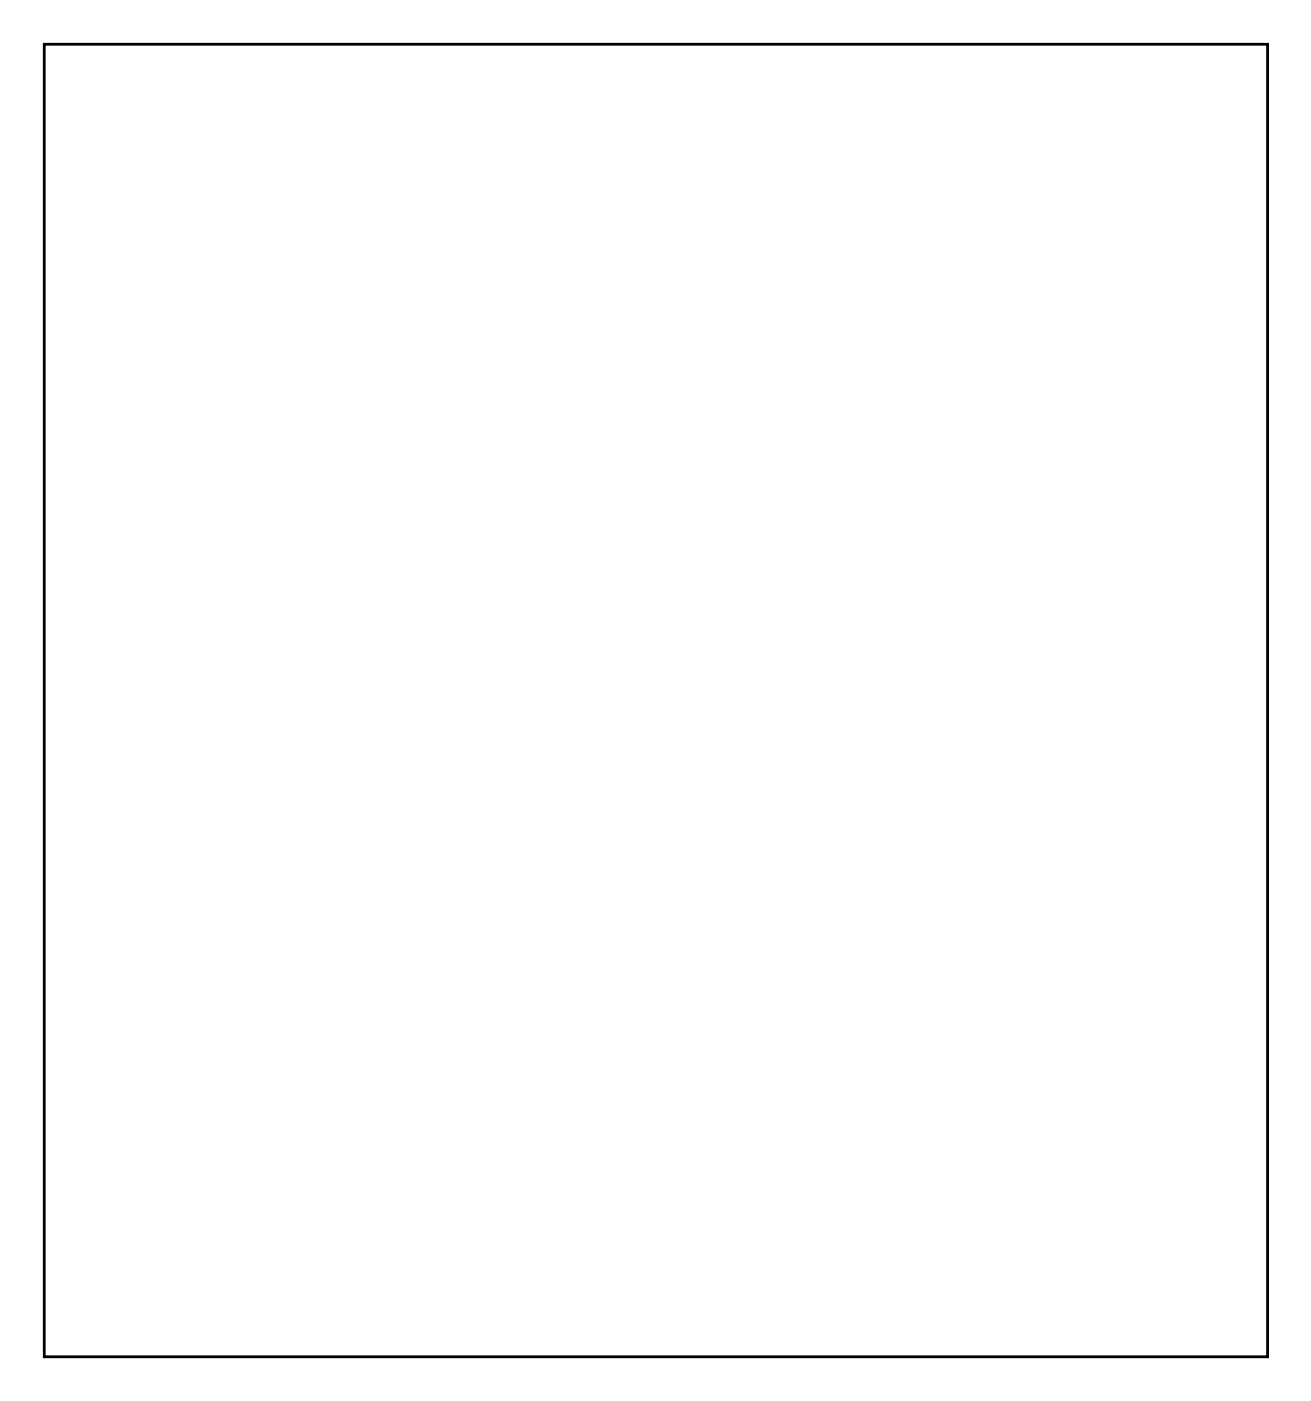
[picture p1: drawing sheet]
<svg xmlns="http://www.w3.org/2000/svg" width="108mm" height="115mm" viewBox="0 0 108 115" stroke-linecap="round" stroke-linejoin="round" font-family="sans-serif">
<path d="M3.6 3.6h100.8v108.1h-100.8z" fill="none" stroke="#000" stroke-width=".2"/>
<path d="M3.6 3.6h100.8v108.1h-100.8z" fill="none" stroke="#000" stroke-width=".08"/>
<circle cx="51" cy="60.1" r=".66" fill="#fff"/>
<circle cx="51" cy="60.1" r=".66" fill="none" stroke="#fff" stroke-width=".61" stroke-linecap="butt"/>
<circle cx="48.5" cy="60.1" r=".66" fill="#fff"/>
<circle cx="48.5" cy="60.1" r=".66" fill="none" stroke="#fff" stroke-width=".61" stroke-linecap="butt"/>
<circle cx="45.9" cy="60.1" r=".66" fill="#fff"/>
<circle cx="45.9" cy="60.1" r=".66" fill="none" stroke="#fff" stroke-width=".61" stroke-linecap="butt"/>
<circle cx="43.4" cy="60.1" r=".66" fill="#fff"/>
<circle cx="43.4" cy="60.1" r=".66" fill="none" stroke="#fff" stroke-width=".61" stroke-linecap="butt"/>
<circle cx="40.8" cy="60.1" r=".66" fill="#fff"/>
<circle cx="40.8" cy="60.1" r=".66" fill="none" stroke="#fff" stroke-width=".61" stroke-linecap="butt"/>
<circle cx="62.7" cy="11.9" r=".66" fill="#fff"/>
<circle cx="62.7" cy="11.9" r=".66" fill="none" stroke="#fff" stroke-width=".61" stroke-linecap="butt"/>
<circle cx="65.2" cy="11.9" r=".66" fill="#fff"/>
<circle cx="65.2" cy="11.9" r=".66" fill="none" stroke="#fff" stroke-width=".61" stroke-linecap="butt"/>
<circle cx="67.8" cy="11.9" r=".66" fill="#fff"/>
<circle cx="67.8" cy="11.9" r=".66" fill="none" stroke="#fff" stroke-width=".61" stroke-linecap="butt"/>
<circle cx="70.3" cy="11.9" r=".66" fill="#fff"/>
<circle cx="70.3" cy="11.9" r=".66" fill="none" stroke="#fff" stroke-width=".61" stroke-linecap="butt"/>
<circle cx="72.9" cy="11.9" r=".66" fill="#fff"/>
<circle cx="72.9" cy="11.9" r=".66" fill="none" stroke="#fff" stroke-width=".61" stroke-linecap="butt"/>
<circle cx="75.4" cy="11.9" r=".66" fill="#fff"/>
<circle cx="75.4" cy="11.9" r=".66" fill="none" stroke="#fff" stroke-width=".61" stroke-linecap="butt"/>
<circle cx="77.9" cy="11.9" r=".66" fill="#fff"/>
<circle cx="77.9" cy="11.9" r=".66" fill="none" stroke="#fff" stroke-width=".61" stroke-linecap="butt"/>
<circle cx="80.5" cy="11.9" r=".66" fill="#fff"/>
<circle cx="80.5" cy="11.9" r=".66" fill="none" stroke="#fff" stroke-width=".61" stroke-linecap="butt"/>
<circle cx="83" cy="11.9" r=".66" fill="#fff"/>
<circle cx="83" cy="11.9" r=".66" fill="none" stroke="#fff" stroke-width=".61" stroke-linecap="butt"/>
<circle cx="85.6" cy="11.9" r=".66" fill="#fff"/>
<circle cx="85.6" cy="11.9" r=".66" fill="none" stroke="#fff" stroke-width=".61" stroke-linecap="butt"/>
<circle cx="40.8" cy="11.9" r=".66" fill="#fff"/>
<circle cx="40.8" cy="11.9" r=".66" fill="none" stroke="#fff" stroke-width=".61" stroke-linecap="butt"/>
<circle cx="43.4" cy="11.9" r=".66" fill="#fff"/>
<circle cx="43.4" cy="11.9" r=".66" fill="none" stroke="#fff" stroke-width=".61" stroke-linecap="butt"/>
<circle cx="45.9" cy="11.9" r=".66" fill="#fff"/>
<circle cx="45.9" cy="11.9" r=".66" fill="none" stroke="#fff" stroke-width=".61" stroke-linecap="butt"/>
<circle cx="48.5" cy="11.9" r=".66" fill="#fff"/>
<circle cx="48.5" cy="11.9" r=".66" fill="none" stroke="#fff" stroke-width=".61" stroke-linecap="butt"/>
<circle cx="51" cy="11.9" r=".66" fill="#fff"/>
<circle cx="51" cy="11.9" r=".66" fill="none" stroke="#fff" stroke-width=".61" stroke-linecap="butt"/>
<circle cx="53.5" cy="11.9" r=".66" fill="#fff"/>
<circle cx="53.5" cy="11.9" r=".66" fill="none" stroke="#fff" stroke-width=".61" stroke-linecap="butt"/>
<circle cx="56.1" cy="11.9" r=".66" fill="#fff"/>
<circle cx="56.1" cy="11.9" r=".66" fill="none" stroke="#fff" stroke-width=".61" stroke-linecap="butt"/>
<circle cx="58.6" cy="11.9" r=".66" fill="#fff"/>
<circle cx="58.6" cy="11.9" r=".66" fill="none" stroke="#fff" stroke-width=".61" stroke-linecap="butt"/>
<circle cx="73.9" cy="60.1" r=".66" fill="#fff"/>
<circle cx="73.9" cy="60.1" r=".66" fill="none" stroke="#fff" stroke-width=".61" stroke-linecap="butt"/>
<circle cx="76.4" cy="60.1" r=".66" fill="#fff"/>
<circle cx="76.4" cy="60.1" r=".66" fill="none" stroke="#fff" stroke-width=".61" stroke-linecap="butt"/>
<circle cx="71.3" cy="60.1" r=".66" fill="#fff"/>
<circle cx="71.3" cy="60.1" r=".66" fill="none" stroke="#fff" stroke-width=".61" stroke-linecap="butt"/>
<circle cx="68.8" cy="60.1" r=".66" fill="#fff"/>
<circle cx="68.8" cy="60.1" r=".66" fill="none" stroke="#fff" stroke-width=".61" stroke-linecap="butt"/>
<circle cx="66.2" cy="60.1" r=".66" fill="#fff"/>
<circle cx="66.2" cy="60.1" r=".66" fill="none" stroke="#fff" stroke-width=".61" stroke-linecap="butt"/>
<circle cx="63.7" cy="60.1" r=".66" fill="#fff"/>
<circle cx="63.7" cy="60.1" r=".66" fill="none" stroke="#fff" stroke-width=".61" stroke-linecap="butt"/>
<circle cx="61.2" cy="60.1" r=".66" fill="#fff"/>
<circle cx="61.2" cy="60.1" r=".66" fill="none" stroke="#fff" stroke-width=".61" stroke-linecap="butt"/>
<circle cx="58.6" cy="60.1" r=".66" fill="#fff"/>
<circle cx="58.6" cy="60.1" r=".66" fill="none" stroke="#fff" stroke-width=".61" stroke-linecap="butt"/>
<circle cx="53.5" cy="60.1" r=".66" fill="#fff"/>
<circle cx="53.5" cy="60.1" r=".66" fill="none" stroke="#fff" stroke-width=".61" stroke-linecap="butt"/>
<path d="M32.5 64.5h1.4v1.4h-1.4z" fill="#fff"/>
<path d="M32.5 64.5h1.4v1.4h-1.4z" fill="none" stroke="#fff" stroke-width=".76" stroke-linecap="butt"/>
<circle cx="33.2" cy="65.2" r=".7" fill="#fff"/>
<circle cx="33.2" cy="65.2" r=".7" fill="none" stroke="#fff" stroke-width=".76" stroke-linecap="butt"/>
<circle cx="25.6" cy="65.2" r=".7" fill="#fff"/>
<circle cx="25.6" cy="65.2" r=".7" fill="none" stroke="#fff" stroke-width=".76" stroke-linecap="butt"/>
<circle cx="33.2" cy="67.7" r=".7" fill="#fff"/>
<circle cx="33.2" cy="67.7" r=".7" fill="none" stroke="#fff" stroke-width=".76" stroke-linecap="butt"/>
<circle cx="25.6" cy="67.7" r=".7" fill="#fff"/>
<circle cx="25.6" cy="67.7" r=".7" fill="none" stroke="#fff" stroke-width=".76" stroke-linecap="butt"/>
<circle cx="33.2" cy="70.3" r=".7" fill="#fff"/>
<circle cx="33.2" cy="70.3" r=".7" fill="none" stroke="#fff" stroke-width=".76" stroke-linecap="butt"/>
<circle cx="25.6" cy="70.3" r=".7" fill="#fff"/>
<circle cx="25.6" cy="70.3" r=".7" fill="none" stroke="#fff" stroke-width=".76" stroke-linecap="butt"/>
<circle cx="33.2" cy="72.8" r=".7" fill="#fff"/>
<circle cx="33.2" cy="72.8" r=".7" fill="none" stroke="#fff" stroke-width=".76" stroke-linecap="butt"/>
<circle cx="25.6" cy="72.8" r=".7" fill="#fff"/>
<circle cx="25.6" cy="72.8" r=".7" fill="none" stroke="#fff" stroke-width=".76" stroke-linecap="butt"/>
<path d="M70.6 92.4h1.4v1.4h-1.4z" fill="#fff"/>
<path d="M70.6 92.4h1.4v1.4h-1.4z" fill="none" stroke="#fff" stroke-width=".76" stroke-linecap="butt"/>
<circle cx="71.3" cy="93.1" r=".7" fill="#fff"/>
<circle cx="71.3" cy="93.1" r=".7" fill="none" stroke="#fff" stroke-width=".76" stroke-linecap="butt"/>
<circle cx="71.3" cy="85.5" r=".7" fill="#fff"/>
<circle cx="71.3" cy="85.5" r=".7" fill="none" stroke="#fff" stroke-width=".76" stroke-linecap="butt"/>
<circle cx="68.8" cy="93.1" r=".7" fill="#fff"/>
<circle cx="68.8" cy="93.1" r=".7" fill="none" stroke="#fff" stroke-width=".76" stroke-linecap="butt"/>
<circle cx="68.8" cy="85.5" r=".7" fill="#fff"/>
<circle cx="68.8" cy="85.5" r=".7" fill="none" stroke="#fff" stroke-width=".76" stroke-linecap="butt"/>
<circle cx="66.2" cy="93.1" r=".7" fill="#fff"/>
<circle cx="66.2" cy="93.1" r=".7" fill="none" stroke="#fff" stroke-width=".76" stroke-linecap="butt"/>
<circle cx="66.2" cy="85.5" r=".7" fill="#fff"/>
<circle cx="66.2" cy="85.5" r=".7" fill="none" stroke="#fff" stroke-width=".76" stroke-linecap="butt"/>
<circle cx="63.7" cy="93.1" r=".7" fill="#fff"/>
<circle cx="63.7" cy="93.1" r=".7" fill="none" stroke="#fff" stroke-width=".76" stroke-linecap="butt"/>
<circle cx="63.7" cy="85.5" r=".7" fill="#fff"/>
<circle cx="63.7" cy="85.5" r=".7" fill="none" stroke="#fff" stroke-width=".76" stroke-linecap="butt"/>
<path d="M80.8 92.4h1.4v1.4h-1.4z" fill="#fff"/>
<path d="M80.8 92.4h1.4v1.4h-1.4z" fill="none" stroke="#fff" stroke-width=".76" stroke-linecap="butt"/>
<circle cx="81.5" cy="88.1" r=".7" fill="#fff"/>
<circle cx="81.5" cy="88.1" r=".7" fill="none" stroke="#fff" stroke-width=".76" stroke-linecap="butt"/>
<circle cx="81.5" cy="90.6" r=".7" fill="#fff"/>
<circle cx="81.5" cy="90.6" r=".7" fill="none" stroke="#fff" stroke-width=".76" stroke-linecap="butt"/>
<circle cx="81.5" cy="93.1" r=".7" fill="#fff"/>
<circle cx="81.5" cy="93.1" r=".7" fill="none" stroke="#fff" stroke-width=".76" stroke-linecap="butt"/>
<circle cx="43.4" cy="65.2" r=".7" fill="#fff"/>
<circle cx="43.4" cy="65.2" r=".7" fill="none" stroke="#fff" stroke-width=".76" stroke-linecap="butt"/>
<circle cx="53.5" cy="65.2" r=".7" fill="#fff"/>
<circle cx="53.5" cy="65.2" r=".7" fill="none" stroke="#fff" stroke-width=".76" stroke-linecap="butt"/>
<circle cx="53.5" cy="85.5" r=".7" fill="#fff"/>
<circle cx="53.5" cy="85.5" r=".7" fill="none" stroke="#fff" stroke-width=".76" stroke-linecap="butt"/>
<circle cx="43.4" cy="85.5" r=".7" fill="#fff"/>
<circle cx="43.4" cy="85.5" r=".7" fill="none" stroke="#fff" stroke-width=".76" stroke-linecap="butt"/>
<circle cx="89.1" cy="83" r=".7" fill="#fff"/>
<circle cx="89.1" cy="83" r=".7" fill="none" stroke="#fff" stroke-width=".76" stroke-linecap="butt"/>
<circle cx="78.9" cy="83" r=".7" fill="#fff"/>
<circle cx="78.9" cy="83" r=".7" fill="none" stroke="#fff" stroke-width=".76" stroke-linecap="butt"/>
<circle cx="99.3" cy="90.6" r=".7" fill="#fff"/>
<circle cx="99.3" cy="90.6" r=".7" fill="none" stroke="#fff" stroke-width=".76" stroke-linecap="butt"/>
<circle cx="89.1" cy="90.6" r=".7" fill="#fff"/>
<circle cx="89.1" cy="90.6" r=".7" fill="none" stroke="#fff" stroke-width=".76" stroke-linecap="butt"/>
<circle cx="12.9" cy="70.2" r=".6" fill="#fff"/>
<circle cx="12.9" cy="70.2" r=".6" fill="none" stroke="#fff" stroke-width=".65" stroke-linecap="butt"/>
<path d="M12.3 69.6h1.2v1.2h-1.2z" fill="#fff"/>
<path d="M12.3 69.6h1.2v1.2h-1.2z" fill="none" stroke="#fff" stroke-width=".65" stroke-linecap="butt"/>
<circle cx="12.9" cy="67.7" r=".6" fill="#fff"/>
<circle cx="12.9" cy="67.7" r=".6" fill="none" stroke="#fff" stroke-width=".65" stroke-linecap="butt"/>
<circle cx="25.6" cy="80.4" r=".7" fill="#fff"/>
<circle cx="25.6" cy="80.4" r=".7" fill="none" stroke="#fff" stroke-width=".76" stroke-linecap="butt"/>
<circle cx="15.4" cy="80.4" r=".7" fill="#fff"/>
<circle cx="15.4" cy="80.4" r=".7" fill="none" stroke="#fff" stroke-width=".76" stroke-linecap="butt"/>
<circle cx="28.1" cy="90.6" r=".7" fill="#fff"/>
<circle cx="28.1" cy="90.6" r=".7" fill="none" stroke="#fff" stroke-width=".76" stroke-linecap="butt"/>
<circle cx="28.1" cy="100.8" r=".7" fill="#fff"/>
<circle cx="28.1" cy="100.8" r=".7" fill="none" stroke="#fff" stroke-width=".76" stroke-linecap="butt"/>
<circle cx="53.5" cy="90.6" r=".74" fill="#fff"/>
<circle cx="53.5" cy="90.6" r=".74" fill="none" stroke="#fff" stroke-width=".76" stroke-linecap="butt"/>
<circle cx="53.5" cy="93.1" r=".74" fill="#fff"/>
<circle cx="53.5" cy="93.1" r=".74" fill="none" stroke="#fff" stroke-width=".76" stroke-linecap="butt"/>
<circle cx="73.9" cy="75.4" r=".74" fill="#fff"/>
<circle cx="73.9" cy="75.4" r=".74" fill="none" stroke="#fff" stroke-width=".76" stroke-linecap="butt"/>
<circle cx="71.3" cy="75.4" r=".74" fill="#fff"/>
<circle cx="71.3" cy="75.4" r=".74" fill="none" stroke="#fff" stroke-width=".76" stroke-linecap="butt"/>
<circle cx="68.8" cy="75.4" r=".74" fill="#fff"/>
<circle cx="68.8" cy="75.4" r=".74" fill="none" stroke="#fff" stroke-width=".76" stroke-linecap="butt"/>
<circle cx="66.2" cy="75.4" r=".74" fill="#fff"/>
<circle cx="66.2" cy="75.4" r=".74" fill="none" stroke="#fff" stroke-width=".76" stroke-linecap="butt"/>
<path d="M85.9 64.5h1.4v1.4h-1.4z" fill="#fff"/>
<path d="M85.9 64.5h1.4v1.4h-1.4z" fill="none" stroke="#fff" stroke-width=".76" stroke-linecap="butt"/>
<circle cx="86.6" cy="65.2" r=".7" fill="#fff"/>
<circle cx="86.6" cy="65.2" r=".7" fill="none" stroke="#fff" stroke-width=".76" stroke-linecap="butt"/>
<circle cx="84" cy="65.2" r=".7" fill="#fff"/>
<circle cx="84" cy="65.2" r=".7" fill="none" stroke="#fff" stroke-width=".76" stroke-linecap="butt"/>
<circle cx="90.6" cy="72.8" r="1.52" fill="#fff"/>
<circle cx="90.6" cy="72.8" r="1.52" fill="none" stroke="#fff" stroke-width=".76" stroke-linecap="butt"/>
<circle cx="96.7" cy="72.8" r="1.52" fill="#fff"/>
<circle cx="96.7" cy="72.8" r="1.52" fill="none" stroke="#fff" stroke-width=".76" stroke-linecap="butt"/>
<circle cx="93.7" cy="77.7" r="1.52" fill="#fff"/>
<circle cx="93.7" cy="77.7" r="1.52" fill="none" stroke="#fff" stroke-width=".76" stroke-linecap="butt"/>
</svg>
